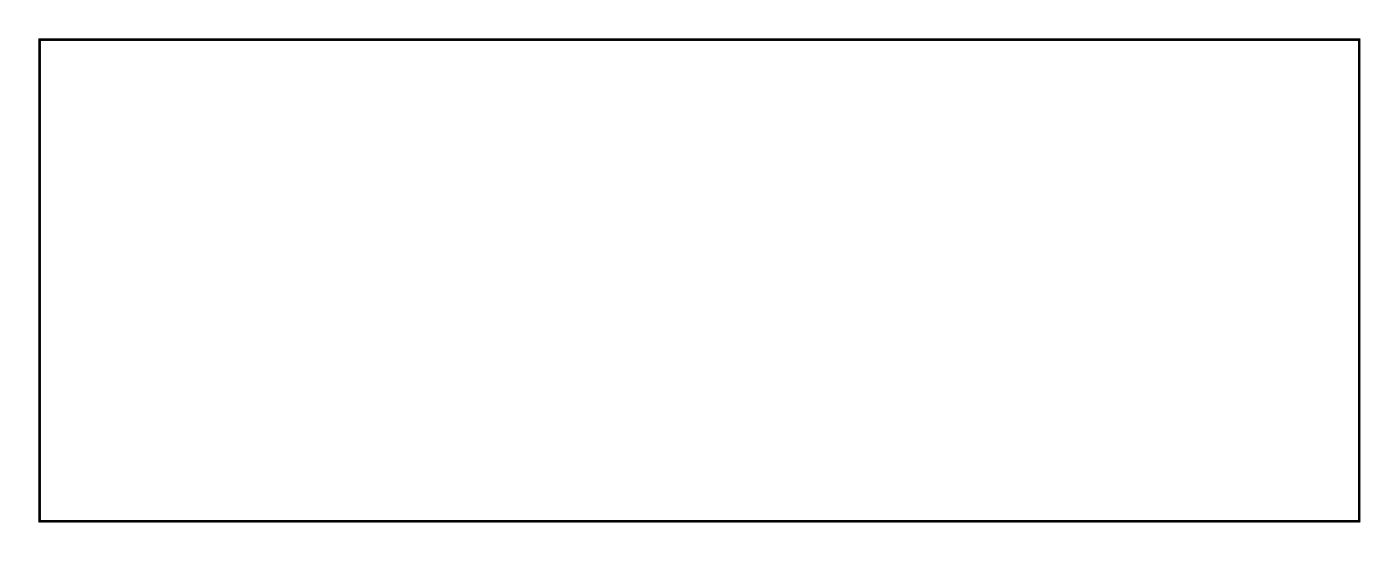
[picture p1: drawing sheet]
<svg xmlns="http://www.w3.org/2000/svg" width="128mm" height="52mm" viewBox="0 0 128 52" stroke-linecap="round" stroke-linejoin="round" font-family="sans-serif">
<path d="M3.6 3.6h121.1v44.2h-121.1z" fill="none" stroke="#000" stroke-width=".2"/>
<path d="M3.6 3.6h121.1v44.2h-121.1zM3.6 3.6v44.2h121.1v-44.2z" fill="#000"/>
<circle cx="121.4" cy="44.9" r="1.6" fill="#fff"/>
<circle cx="121.4" cy="44.9" r="1.6" fill="none" stroke="#fff" stroke-width=".25"/>
<circle cx="121.4" cy="6.8" r="1.6" fill="#fff"/>
<circle cx="121.4" cy="6.8" r="1.6" fill="none" stroke="#fff" stroke-width=".25"/>
<circle cx="6.5" cy="44.9" r="1.6" fill="#fff"/>
<circle cx="6.5" cy="44.9" r="1.6" fill="none" stroke="#fff" stroke-width=".25"/>
<circle cx="6.5" cy="6.8" r="1.6" fill="#fff"/>
<circle cx="6.5" cy="6.8" r="1.6" fill="none" stroke="#fff" stroke-width=".25"/>
<circle cx="87.1" cy="40.5" r=".7" fill="#fff"/>
<circle cx="87.1" cy="40.5" r=".7" fill="none" stroke="#fff" stroke-width=".76" stroke-linecap="butt"/>
<circle cx="81.4" cy="21.4" r=".7" fill="#fff"/>
<circle cx="81.4" cy="21.4" r=".7" fill="none" stroke="#fff" stroke-width=".76" stroke-linecap="butt"/>
<circle cx="54.1" cy="32.2" r=".7" fill="#fff"/>
<circle cx="54.1" cy="32.2" r=".7" fill="none" stroke="#fff" stroke-width=".76" stroke-linecap="butt"/>
<circle cx="84.6" cy="21.4" r=".7" fill="#fff"/>
<circle cx="84.6" cy="21.4" r=".7" fill="none" stroke="#fff" stroke-width=".76" stroke-linecap="butt"/>
<circle cx="87.8" cy="18.9" r=".7" fill="#fff"/>
<circle cx="87.8" cy="18.9" r=".7" fill="none" stroke="#fff" stroke-width=".76" stroke-linecap="butt"/>
<circle cx="85.9" cy="13.2" r=".7" fill="#fff"/>
<circle cx="85.9" cy="13.2" r=".7" fill="none" stroke="#fff" stroke-width=".76" stroke-linecap="butt"/>
<circle cx="34.4" cy="32.2" r=".7" fill="#fff"/>
<circle cx="34.4" cy="32.2" r=".7" fill="none" stroke="#fff" stroke-width=".76" stroke-linecap="butt"/>
<circle cx="50.3" cy="42.4" r=".7" fill="#fff"/>
<circle cx="50.3" cy="42.4" r=".7" fill="none" stroke="#fff" stroke-width=".76" stroke-linecap="butt"/>
<path d="M88.4 38.6h.1" fill="none" stroke="#fff" stroke-width=".25"/>
<circle cx="78.3" cy="10.6" r=".67" fill="#fff"/>
<circle cx="78.3" cy="10.6" r=".67" fill="none" stroke="#fff" stroke-width=".61" stroke-linecap="butt"/>
<circle cx="78.3" cy="13.2" r=".67" fill="#fff"/>
<circle cx="78.3" cy="13.2" r=".67" fill="none" stroke="#fff" stroke-width=".61" stroke-linecap="butt"/>
<circle cx="78.3" cy="15.7" r=".67" fill="#fff"/>
<circle cx="78.3" cy="15.7" r=".67" fill="none" stroke="#fff" stroke-width=".61" stroke-linecap="butt"/>
<circle cx="78.3" cy="18.3" r=".67" fill="#fff"/>
<circle cx="78.3" cy="18.3" r=".67" fill="none" stroke="#fff" stroke-width=".61" stroke-linecap="butt"/>
<path d="M90.9 38.6h.1" fill="none" stroke="#fff" stroke-width=".25"/>
<circle cx="78.3" cy="20.8" r=".67" fill="#fff"/>
<circle cx="78.3" cy="20.8" r=".67" fill="none" stroke="#fff" stroke-width=".61" stroke-linecap="butt"/>
<circle cx="78.3" cy="23.3" r=".67" fill="#fff"/>
<circle cx="78.3" cy="23.3" r=".67" fill="none" stroke="#fff" stroke-width=".61" stroke-linecap="butt"/>
<circle cx="78.3" cy="25.9" r=".67" fill="#fff"/>
<circle cx="78.3" cy="25.9" r=".67" fill="none" stroke="#fff" stroke-width=".61" stroke-linecap="butt"/>
<circle cx="78.3" cy="28.4" r=".67" fill="#fff"/>
<circle cx="78.3" cy="28.4" r=".67" fill="none" stroke="#fff" stroke-width=".61" stroke-linecap="butt"/>
<circle cx="78.3" cy="31" r=".67" fill="#fff"/>
<circle cx="78.3" cy="31" r=".67" fill="none" stroke="#fff" stroke-width=".61" stroke-linecap="butt"/>
<circle cx="78.3" cy="33.5" r=".67" fill="#fff"/>
<circle cx="78.3" cy="33.5" r=".67" fill="none" stroke="#fff" stroke-width=".61" stroke-linecap="butt"/>
<circle cx="78.3" cy="36" r=".67" fill="#fff"/>
<circle cx="78.3" cy="36" r=".67" fill="none" stroke="#fff" stroke-width=".61" stroke-linecap="butt"/>
<circle cx="78.3" cy="38.6" r=".67" fill="#fff"/>
<circle cx="78.3" cy="38.6" r=".67" fill="none" stroke="#fff" stroke-width=".61" stroke-linecap="butt"/>
<circle cx="93.5" cy="10.6" r=".67" fill="#fff"/>
<circle cx="93.5" cy="10.6" r=".67" fill="none" stroke="#fff" stroke-width=".61" stroke-linecap="butt"/>
<circle cx="93.5" cy="13.2" r=".67" fill="#fff"/>
<circle cx="93.5" cy="13.2" r=".67" fill="none" stroke="#fff" stroke-width=".61" stroke-linecap="butt"/>
<circle cx="93.5" cy="15.7" r=".67" fill="#fff"/>
<circle cx="93.5" cy="15.7" r=".67" fill="none" stroke="#fff" stroke-width=".61" stroke-linecap="butt"/>
<circle cx="93.5" cy="18.3" r=".67" fill="#fff"/>
<circle cx="93.5" cy="18.3" r=".67" fill="none" stroke="#fff" stroke-width=".61" stroke-linecap="butt"/>
<circle cx="93.5" cy="20.8" r=".67" fill="#fff"/>
<circle cx="93.5" cy="20.8" r=".67" fill="none" stroke="#fff" stroke-width=".61" stroke-linecap="butt"/>
<circle cx="93.5" cy="23.3" r=".67" fill="#fff"/>
<circle cx="93.5" cy="23.3" r=".67" fill="none" stroke="#fff" stroke-width=".61" stroke-linecap="butt"/>
<circle cx="93.5" cy="25.9" r=".67" fill="#fff"/>
<circle cx="93.5" cy="25.9" r=".67" fill="none" stroke="#fff" stroke-width=".61" stroke-linecap="butt"/>
<circle cx="93.5" cy="28.4" r=".67" fill="#fff"/>
<circle cx="93.5" cy="28.4" r=".67" fill="none" stroke="#fff" stroke-width=".61" stroke-linecap="butt"/>
<circle cx="93.5" cy="31" r=".67" fill="#fff"/>
<circle cx="93.5" cy="31" r=".67" fill="none" stroke="#fff" stroke-width=".61" stroke-linecap="butt"/>
<circle cx="93.5" cy="33.5" r=".67" fill="#fff"/>
<circle cx="93.5" cy="33.5" r=".67" fill="none" stroke="#fff" stroke-width=".61" stroke-linecap="butt"/>
<circle cx="93.5" cy="36" r=".67" fill="#fff"/>
<circle cx="93.5" cy="36" r=".67" fill="none" stroke="#fff" stroke-width=".61" stroke-linecap="butt"/>
<circle cx="93.5" cy="38.6" r=".67" fill="#fff"/>
<circle cx="93.5" cy="38.6" r=".67" fill="none" stroke="#fff" stroke-width=".61" stroke-linecap="butt"/>
<circle cx="114.5" cy="6.8" r=".72" fill="#fff"/>
<circle cx="114.5" cy="6.8" r=".72" fill="none" stroke="#fff" stroke-width=".69" stroke-linecap="butt"/>
<circle cx="114.5" cy="9.4" r=".72" fill="#fff"/>
<circle cx="114.5" cy="9.4" r=".72" fill="none" stroke="#fff" stroke-width=".69" stroke-linecap="butt"/>
<circle cx="114.5" cy="11.9" r=".72" fill="#fff"/>
<circle cx="114.5" cy="11.9" r=".72" fill="none" stroke="#fff" stroke-width=".69" stroke-linecap="butt"/>
<circle cx="114.5" cy="14.5" r=".72" fill="#fff"/>
<circle cx="114.5" cy="14.5" r=".72" fill="none" stroke="#fff" stroke-width=".69" stroke-linecap="butt"/>
<circle cx="114.5" cy="17" r=".72" fill="#fff"/>
<circle cx="114.5" cy="17" r=".72" fill="none" stroke="#fff" stroke-width=".69" stroke-linecap="butt"/>
<circle cx="114.5" cy="19.5" r=".72" fill="#fff"/>
<circle cx="114.5" cy="19.5" r=".72" fill="none" stroke="#fff" stroke-width=".69" stroke-linecap="butt"/>
<circle cx="114.5" cy="22.1" r=".72" fill="#fff"/>
<circle cx="114.5" cy="22.1" r=".72" fill="none" stroke="#fff" stroke-width=".69" stroke-linecap="butt"/>
<circle cx="114.5" cy="24.6" r=".72" fill="#fff"/>
<circle cx="114.5" cy="24.6" r=".72" fill="none" stroke="#fff" stroke-width=".69" stroke-linecap="butt"/>
<circle cx="114.5" cy="27.2" r=".72" fill="#fff"/>
<circle cx="114.5" cy="27.2" r=".72" fill="none" stroke="#fff" stroke-width=".69" stroke-linecap="butt"/>
<circle cx="114.5" cy="29.7" r=".72" fill="#fff"/>
<circle cx="114.5" cy="29.7" r=".72" fill="none" stroke="#fff" stroke-width=".69" stroke-linecap="butt"/>
<circle cx="114.5" cy="32.2" r=".72" fill="#fff"/>
<circle cx="114.5" cy="32.2" r=".72" fill="none" stroke="#fff" stroke-width=".69" stroke-linecap="butt"/>
<circle cx="114.5" cy="34.8" r=".72" fill="#fff"/>
<circle cx="114.5" cy="34.8" r=".72" fill="none" stroke="#fff" stroke-width=".69" stroke-linecap="butt"/>
<circle cx="114.5" cy="37.3" r=".72" fill="#fff"/>
<circle cx="114.5" cy="37.3" r=".72" fill="none" stroke="#fff" stroke-width=".69" stroke-linecap="butt"/>
<circle cx="114.5" cy="39.9" r=".72" fill="#fff"/>
<circle cx="114.5" cy="39.9" r=".72" fill="none" stroke="#fff" stroke-width=".69" stroke-linecap="butt"/>
<circle cx="114.5" cy="42.4" r=".72" fill="#fff"/>
<circle cx="114.5" cy="42.4" r=".72" fill="none" stroke="#fff" stroke-width=".69" stroke-linecap="butt"/>
<circle cx="114.5" cy="44.9" r=".72" fill="#fff"/>
<circle cx="114.5" cy="44.9" r=".72" fill="none" stroke="#fff" stroke-width=".69" stroke-linecap="butt"/>
<circle cx="99.2" cy="17" r=".72" fill="#fff"/>
<circle cx="99.2" cy="17" r=".72" fill="none" stroke="#fff" stroke-width=".69" stroke-linecap="butt"/>
<circle cx="99.2" cy="19.5" r=".72" fill="#fff"/>
<circle cx="99.2" cy="19.5" r=".72" fill="none" stroke="#fff" stroke-width=".69" stroke-linecap="butt"/>
<circle cx="99.2" cy="22.1" r=".72" fill="#fff"/>
<circle cx="99.2" cy="22.1" r=".72" fill="none" stroke="#fff" stroke-width=".69" stroke-linecap="butt"/>
<circle cx="99.2" cy="24.6" r=".72" fill="#fff"/>
<circle cx="99.2" cy="24.6" r=".72" fill="none" stroke="#fff" stroke-width=".69" stroke-linecap="butt"/>
<circle cx="99.2" cy="27.2" r=".72" fill="#fff"/>
<circle cx="99.2" cy="27.2" r=".72" fill="none" stroke="#fff" stroke-width=".69" stroke-linecap="butt"/>
<circle cx="99.2" cy="29.7" r=".72" fill="#fff"/>
<circle cx="99.2" cy="29.7" r=".72" fill="none" stroke="#fff" stroke-width=".69" stroke-linecap="butt"/>
<circle cx="99.2" cy="32.2" r=".72" fill="#fff"/>
<circle cx="99.2" cy="32.2" r=".72" fill="none" stroke="#fff" stroke-width=".69" stroke-linecap="butt"/>
<circle cx="99.2" cy="34.8" r=".72" fill="#fff"/>
<circle cx="99.2" cy="34.8" r=".72" fill="none" stroke="#fff" stroke-width=".69" stroke-linecap="butt"/>
<path d="M46.9 28.5h1.4v1.4h-1.4z" fill="#fff"/>
<path d="M46.9 28.5h1.4v1.4h-1.4z" fill="none" stroke="#fff" stroke-width=".76" stroke-linecap="butt"/>
<circle cx="47.6" cy="29.2" r=".7" fill="#fff"/>
<circle cx="47.6" cy="29.2" r=".7" fill="none" stroke="#fff" stroke-width=".76" stroke-linecap="butt"/>
<circle cx="47.6" cy="36.8" r=".7" fill="#fff"/>
<circle cx="47.6" cy="36.8" r=".7" fill="none" stroke="#fff" stroke-width=".76" stroke-linecap="butt"/>
<circle cx="45.1" cy="29.2" r=".7" fill="#fff"/>
<circle cx="45.1" cy="29.2" r=".7" fill="none" stroke="#fff" stroke-width=".76" stroke-linecap="butt"/>
<circle cx="45.1" cy="36.8" r=".7" fill="#fff"/>
<circle cx="45.1" cy="36.8" r=".7" fill="none" stroke="#fff" stroke-width=".76" stroke-linecap="butt"/>
<circle cx="42.5" cy="29.2" r=".7" fill="#fff"/>
<circle cx="42.5" cy="29.2" r=".7" fill="none" stroke="#fff" stroke-width=".76" stroke-linecap="butt"/>
<circle cx="42.5" cy="36.8" r=".7" fill="#fff"/>
<circle cx="42.5" cy="36.8" r=".7" fill="none" stroke="#fff" stroke-width=".76" stroke-linecap="butt"/>
<circle cx="40" cy="29.2" r=".7" fill="#fff"/>
<circle cx="40" cy="29.2" r=".7" fill="none" stroke="#fff" stroke-width=".76" stroke-linecap="butt"/>
<circle cx="40" cy="36.8" r=".7" fill="#fff"/>
<circle cx="40" cy="36.8" r=".7" fill="none" stroke="#fff" stroke-width=".76" stroke-linecap="butt"/>
<circle cx="37.5" cy="29.2" r=".7" fill="#fff"/>
<circle cx="37.5" cy="29.2" r=".7" fill="none" stroke="#fff" stroke-width=".76" stroke-linecap="butt"/>
<circle cx="37.5" cy="36.8" r=".7" fill="#fff"/>
<circle cx="37.5" cy="36.8" r=".7" fill="none" stroke="#fff" stroke-width=".76" stroke-linecap="butt"/>
<circle cx="34.9" cy="29.2" r=".7" fill="#fff"/>
<circle cx="34.9" cy="29.2" r=".7" fill="none" stroke="#fff" stroke-width=".76" stroke-linecap="butt"/>
<circle cx="34.9" cy="36.8" r=".7" fill="#fff"/>
<circle cx="34.9" cy="36.8" r=".7" fill="none" stroke="#fff" stroke-width=".76" stroke-linecap="butt"/>
<circle cx="32.4" cy="29.2" r=".7" fill="#fff"/>
<circle cx="32.4" cy="29.2" r=".7" fill="none" stroke="#fff" stroke-width=".76" stroke-linecap="butt"/>
<circle cx="32.4" cy="36.8" r=".7" fill="#fff"/>
<circle cx="32.4" cy="36.8" r=".7" fill="none" stroke="#fff" stroke-width=".76" stroke-linecap="butt"/>
<circle cx="29.8" cy="29.2" r=".7" fill="#fff"/>
<circle cx="29.8" cy="29.2" r=".7" fill="none" stroke="#fff" stroke-width=".76" stroke-linecap="butt"/>
<circle cx="29.8" cy="36.8" r=".7" fill="#fff"/>
<circle cx="29.8" cy="36.8" r=".7" fill="none" stroke="#fff" stroke-width=".76" stroke-linecap="butt"/>
<path d="M69.9 28.4h1.4v1.4h-1.4z" fill="#fff"/>
<path d="M69.9 28.4h1.4v1.4h-1.4z" fill="none" stroke="#fff" stroke-width=".76" stroke-linecap="butt"/>
<circle cx="70.6" cy="29.1" r=".7" fill="#fff"/>
<circle cx="70.6" cy="29.1" r=".7" fill="none" stroke="#fff" stroke-width=".76" stroke-linecap="butt"/>
<circle cx="70.6" cy="36.7" r=".7" fill="#fff"/>
<circle cx="70.6" cy="36.7" r=".7" fill="none" stroke="#fff" stroke-width=".76" stroke-linecap="butt"/>
<circle cx="68.1" cy="29.1" r=".7" fill="#fff"/>
<circle cx="68.1" cy="29.1" r=".7" fill="none" stroke="#fff" stroke-width=".76" stroke-linecap="butt"/>
<circle cx="68.1" cy="36.7" r=".7" fill="#fff"/>
<circle cx="68.1" cy="36.7" r=".7" fill="none" stroke="#fff" stroke-width=".76" stroke-linecap="butt"/>
<circle cx="65.6" cy="29.1" r=".7" fill="#fff"/>
<circle cx="65.6" cy="29.1" r=".7" fill="none" stroke="#fff" stroke-width=".76" stroke-linecap="butt"/>
<circle cx="65.6" cy="36.7" r=".7" fill="#fff"/>
<circle cx="65.6" cy="36.7" r=".7" fill="none" stroke="#fff" stroke-width=".76" stroke-linecap="butt"/>
<circle cx="63" cy="29.1" r=".7" fill="#fff"/>
<circle cx="63" cy="29.1" r=".7" fill="none" stroke="#fff" stroke-width=".76" stroke-linecap="butt"/>
<circle cx="63" cy="36.7" r=".7" fill="#fff"/>
<circle cx="63" cy="36.7" r=".7" fill="none" stroke="#fff" stroke-width=".76" stroke-linecap="butt"/>
<circle cx="60.5" cy="29.1" r=".7" fill="#fff"/>
<circle cx="60.5" cy="29.1" r=".7" fill="none" stroke="#fff" stroke-width=".76" stroke-linecap="butt"/>
<circle cx="60.5" cy="36.7" r=".7" fill="#fff"/>
<circle cx="60.5" cy="36.7" r=".7" fill="none" stroke="#fff" stroke-width=".76" stroke-linecap="butt"/>
<circle cx="57.9" cy="29.1" r=".7" fill="#fff"/>
<circle cx="57.9" cy="29.1" r=".7" fill="none" stroke="#fff" stroke-width=".76" stroke-linecap="butt"/>
<circle cx="57.9" cy="36.7" r=".7" fill="#fff"/>
<circle cx="57.9" cy="36.7" r=".7" fill="none" stroke="#fff" stroke-width=".76" stroke-linecap="butt"/>
<circle cx="55.4" cy="29.1" r=".7" fill="#fff"/>
<circle cx="55.4" cy="29.1" r=".7" fill="none" stroke="#fff" stroke-width=".76" stroke-linecap="butt"/>
<circle cx="55.4" cy="36.7" r=".7" fill="#fff"/>
<circle cx="55.4" cy="36.7" r=".7" fill="none" stroke="#fff" stroke-width=".76" stroke-linecap="butt"/>
<circle cx="52.9" cy="29.1" r=".7" fill="#fff"/>
<circle cx="52.9" cy="29.1" r=".7" fill="none" stroke="#fff" stroke-width=".76" stroke-linecap="butt"/>
<circle cx="52.9" cy="36.7" r=".7" fill="#fff"/>
<circle cx="52.9" cy="36.7" r=".7" fill="none" stroke="#fff" stroke-width=".76" stroke-linecap="butt"/>
<path d="M24.2 28.4h1.4v1.4h-1.4z" fill="#fff"/>
<path d="M24.2 28.4h1.4v1.4h-1.4z" fill="none" stroke="#fff" stroke-width=".76" stroke-linecap="butt"/>
<circle cx="24.9" cy="29.1" r=".7" fill="#fff"/>
<circle cx="24.9" cy="29.1" r=".7" fill="none" stroke="#fff" stroke-width=".76" stroke-linecap="butt"/>
<circle cx="24.9" cy="36.7" r=".7" fill="#fff"/>
<circle cx="24.9" cy="36.7" r=".7" fill="none" stroke="#fff" stroke-width=".76" stroke-linecap="butt"/>
<circle cx="22.4" cy="29.1" r=".7" fill="#fff"/>
<circle cx="22.4" cy="29.1" r=".7" fill="none" stroke="#fff" stroke-width=".76" stroke-linecap="butt"/>
<circle cx="22.4" cy="36.7" r=".7" fill="#fff"/>
<circle cx="22.4" cy="36.7" r=".7" fill="none" stroke="#fff" stroke-width=".76" stroke-linecap="butt"/>
<circle cx="19.8" cy="29.1" r=".7" fill="#fff"/>
<circle cx="19.8" cy="29.1" r=".7" fill="none" stroke="#fff" stroke-width=".76" stroke-linecap="butt"/>
<circle cx="19.8" cy="36.7" r=".7" fill="#fff"/>
<circle cx="19.8" cy="36.7" r=".7" fill="none" stroke="#fff" stroke-width=".76" stroke-linecap="butt"/>
<circle cx="17.3" cy="29.1" r=".7" fill="#fff"/>
<circle cx="17.3" cy="29.1" r=".7" fill="none" stroke="#fff" stroke-width=".76" stroke-linecap="butt"/>
<circle cx="17.3" cy="36.7" r=".7" fill="#fff"/>
<circle cx="17.3" cy="36.7" r=".7" fill="none" stroke="#fff" stroke-width=".76" stroke-linecap="butt"/>
<circle cx="14.8" cy="29.1" r=".7" fill="#fff"/>
<circle cx="14.8" cy="29.1" r=".7" fill="none" stroke="#fff" stroke-width=".76" stroke-linecap="butt"/>
<circle cx="14.8" cy="36.7" r=".7" fill="#fff"/>
<circle cx="14.8" cy="36.7" r=".7" fill="none" stroke="#fff" stroke-width=".76" stroke-linecap="butt"/>
<circle cx="12.2" cy="29.1" r=".7" fill="#fff"/>
<circle cx="12.2" cy="29.1" r=".7" fill="none" stroke="#fff" stroke-width=".76" stroke-linecap="butt"/>
<circle cx="12.2" cy="36.7" r=".7" fill="#fff"/>
<circle cx="12.2" cy="36.7" r=".7" fill="none" stroke="#fff" stroke-width=".76" stroke-linecap="butt"/>
<circle cx="9.7" cy="29.1" r=".7" fill="#fff"/>
<circle cx="9.7" cy="29.1" r=".7" fill="none" stroke="#fff" stroke-width=".76" stroke-linecap="butt"/>
<circle cx="9.7" cy="36.7" r=".7" fill="#fff"/>
<circle cx="9.7" cy="36.7" r=".7" fill="none" stroke="#fff" stroke-width=".76" stroke-linecap="butt"/>
<circle cx="7.1" cy="29.1" r=".7" fill="#fff"/>
<circle cx="7.1" cy="29.1" r=".7" fill="none" stroke="#fff" stroke-width=".76" stroke-linecap="butt"/>
<circle cx="7.1" cy="36.7" r=".7" fill="#fff"/>
<circle cx="7.1" cy="36.7" r=".7" fill="none" stroke="#fff" stroke-width=".76" stroke-linecap="butt"/>
<circle cx="10.9" cy="25.2" r=".7" fill="#fff"/>
<circle cx="10.9" cy="25.2" r=".7" fill="none" stroke="#fff" stroke-width=".76" stroke-linecap="butt"/>
<circle cx="10.9" cy="15.1" r=".7" fill="#fff"/>
<circle cx="10.9" cy="15.1" r=".7" fill="none" stroke="#fff" stroke-width=".76" stroke-linecap="butt"/>
<circle cx="21.1" cy="25.2" r=".7" fill="#fff"/>
<circle cx="21.1" cy="25.2" r=".7" fill="none" stroke="#fff" stroke-width=".76" stroke-linecap="butt"/>
<circle cx="21.1" cy="15.1" r=".7" fill="#fff"/>
<circle cx="21.1" cy="15.1" r=".7" fill="none" stroke="#fff" stroke-width=".76" stroke-linecap="butt"/>
<circle cx="16" cy="25.2" r=".7" fill="#fff"/>
<circle cx="16" cy="25.2" r=".7" fill="none" stroke="#fff" stroke-width=".76" stroke-linecap="butt"/>
<circle cx="16" cy="15.1" r=".7" fill="#fff"/>
<circle cx="16" cy="15.1" r=".7" fill="none" stroke="#fff" stroke-width=".76" stroke-linecap="butt"/>
<circle cx="18.6" cy="25.2" r=".7" fill="#fff"/>
<circle cx="18.6" cy="25.2" r=".7" fill="none" stroke="#fff" stroke-width=".76" stroke-linecap="butt"/>
<circle cx="18.6" cy="15.1" r=".7" fill="#fff"/>
<circle cx="18.6" cy="15.1" r=".7" fill="none" stroke="#fff" stroke-width=".76" stroke-linecap="butt"/>
<circle cx="13.5" cy="25.2" r=".7" fill="#fff"/>
<circle cx="13.5" cy="25.2" r=".7" fill="none" stroke="#fff" stroke-width=".76" stroke-linecap="butt"/>
<circle cx="13.5" cy="15.1" r=".7" fill="#fff"/>
<circle cx="13.5" cy="15.1" r=".7" fill="none" stroke="#fff" stroke-width=".76" stroke-linecap="butt"/>
<circle cx="23.6" cy="25.2" r=".7" fill="#fff"/>
<circle cx="23.6" cy="25.2" r=".7" fill="none" stroke="#fff" stroke-width=".76" stroke-linecap="butt"/>
<circle cx="23.6" cy="15.1" r=".7" fill="#fff"/>
<circle cx="23.6" cy="15.1" r=".7" fill="none" stroke="#fff" stroke-width=".76" stroke-linecap="butt"/>
<circle cx="26.2" cy="25.2" r=".7" fill="#fff"/>
<circle cx="26.2" cy="25.2" r=".7" fill="none" stroke="#fff" stroke-width=".76" stroke-linecap="butt"/>
<circle cx="26.2" cy="15.1" r=".7" fill="#fff"/>
<circle cx="26.2" cy="15.1" r=".7" fill="none" stroke="#fff" stroke-width=".76" stroke-linecap="butt"/>
<circle cx="28.7" cy="25.2" r=".7" fill="#fff"/>
<circle cx="28.7" cy="25.2" r=".7" fill="none" stroke="#fff" stroke-width=".76" stroke-linecap="butt"/>
<circle cx="28.7" cy="15.1" r=".7" fill="#fff"/>
<circle cx="28.7" cy="15.1" r=".7" fill="none" stroke="#fff" stroke-width=".76" stroke-linecap="butt"/>
<circle cx="31.3" cy="25.2" r=".7" fill="#fff"/>
<circle cx="31.3" cy="25.2" r=".7" fill="none" stroke="#fff" stroke-width=".76" stroke-linecap="butt"/>
<circle cx="31.3" cy="15.1" r=".7" fill="#fff"/>
<circle cx="31.3" cy="15.1" r=".7" fill="none" stroke="#fff" stroke-width=".76" stroke-linecap="butt"/>
<circle cx="41.4" cy="25.2" r=".7" fill="#fff"/>
<circle cx="41.4" cy="25.2" r=".7" fill="none" stroke="#fff" stroke-width=".76" stroke-linecap="butt"/>
<circle cx="41.4" cy="15.1" r=".7" fill="#fff"/>
<circle cx="41.4" cy="15.1" r=".7" fill="none" stroke="#fff" stroke-width=".76" stroke-linecap="butt"/>
<circle cx="36.3" cy="25.2" r=".7" fill="#fff"/>
<circle cx="36.3" cy="25.2" r=".7" fill="none" stroke="#fff" stroke-width=".76" stroke-linecap="butt"/>
<circle cx="36.3" cy="15.1" r=".7" fill="#fff"/>
<circle cx="36.3" cy="15.1" r=".7" fill="none" stroke="#fff" stroke-width=".76" stroke-linecap="butt"/>
<circle cx="38.9" cy="25.2" r=".7" fill="#fff"/>
<circle cx="38.9" cy="25.2" r=".7" fill="none" stroke="#fff" stroke-width=".76" stroke-linecap="butt"/>
<circle cx="38.9" cy="15.1" r=".7" fill="#fff"/>
<circle cx="38.9" cy="15.1" r=".7" fill="none" stroke="#fff" stroke-width=".76" stroke-linecap="butt"/>
<circle cx="33.8" cy="25.2" r=".7" fill="#fff"/>
<circle cx="33.8" cy="25.2" r=".7" fill="none" stroke="#fff" stroke-width=".76" stroke-linecap="butt"/>
<circle cx="33.8" cy="15.1" r=".7" fill="#fff"/>
<circle cx="33.8" cy="15.1" r=".7" fill="none" stroke="#fff" stroke-width=".76" stroke-linecap="butt"/>
<circle cx="44" cy="25.2" r=".7" fill="#fff"/>
<circle cx="44" cy="25.2" r=".7" fill="none" stroke="#fff" stroke-width=".76" stroke-linecap="butt"/>
<circle cx="44" cy="15.1" r=".7" fill="#fff"/>
<circle cx="44" cy="15.1" r=".7" fill="none" stroke="#fff" stroke-width=".76" stroke-linecap="butt"/>
<circle cx="46.5" cy="25.2" r=".7" fill="#fff"/>
<circle cx="46.5" cy="25.2" r=".7" fill="none" stroke="#fff" stroke-width=".76" stroke-linecap="butt"/>
<circle cx="46.5" cy="15.1" r=".7" fill="#fff"/>
<circle cx="46.5" cy="15.1" r=".7" fill="none" stroke="#fff" stroke-width=".76" stroke-linecap="butt"/>
<circle cx="49" cy="25.2" r=".7" fill="#fff"/>
<circle cx="49" cy="25.2" r=".7" fill="none" stroke="#fff" stroke-width=".76" stroke-linecap="butt"/>
<circle cx="49" cy="15.1" r=".7" fill="#fff"/>
<circle cx="49" cy="15.1" r=".7" fill="none" stroke="#fff" stroke-width=".76" stroke-linecap="butt"/>
<circle cx="56.7" cy="25.2" r=".7" fill="#fff"/>
<circle cx="56.7" cy="25.2" r=".7" fill="none" stroke="#fff" stroke-width=".76" stroke-linecap="butt"/>
<circle cx="56.7" cy="15.1" r=".7" fill="#fff"/>
<circle cx="56.7" cy="15.1" r=".7" fill="none" stroke="#fff" stroke-width=".76" stroke-linecap="butt"/>
<circle cx="51.6" cy="25.2" r=".7" fill="#fff"/>
<circle cx="51.6" cy="25.2" r=".7" fill="none" stroke="#fff" stroke-width=".76" stroke-linecap="butt"/>
<circle cx="51.6" cy="15.1" r=".7" fill="#fff"/>
<circle cx="51.6" cy="15.1" r=".7" fill="none" stroke="#fff" stroke-width=".76" stroke-linecap="butt"/>
<circle cx="59.2" cy="25.2" r=".7" fill="#fff"/>
<circle cx="59.2" cy="25.2" r=".7" fill="none" stroke="#fff" stroke-width=".76" stroke-linecap="butt"/>
<circle cx="59.2" cy="15.1" r=".7" fill="#fff"/>
<circle cx="59.2" cy="15.1" r=".7" fill="none" stroke="#fff" stroke-width=".76" stroke-linecap="butt"/>
<circle cx="54.1" cy="25.2" r=".7" fill="#fff"/>
<circle cx="54.1" cy="25.2" r=".7" fill="none" stroke="#fff" stroke-width=".76" stroke-linecap="butt"/>
<circle cx="54.1" cy="15.1" r=".7" fill="#fff"/>
<circle cx="54.1" cy="15.1" r=".7" fill="none" stroke="#fff" stroke-width=".76" stroke-linecap="butt"/>
<circle cx="64.3" cy="25.2" r=".7" fill="#fff"/>
<circle cx="64.3" cy="25.2" r=".7" fill="none" stroke="#fff" stroke-width=".76" stroke-linecap="butt"/>
<circle cx="64.3" cy="15.1" r=".7" fill="#fff"/>
<circle cx="64.3" cy="15.1" r=".7" fill="none" stroke="#fff" stroke-width=".76" stroke-linecap="butt"/>
<circle cx="61.7" cy="25.2" r=".7" fill="#fff"/>
<circle cx="61.7" cy="25.2" r=".7" fill="none" stroke="#fff" stroke-width=".76" stroke-linecap="butt"/>
<circle cx="61.7" cy="15.1" r=".7" fill="#fff"/>
<circle cx="61.7" cy="15.1" r=".7" fill="none" stroke="#fff" stroke-width=".76" stroke-linecap="butt"/>
<circle cx="66.8" cy="25.2" r=".7" fill="#fff"/>
<circle cx="66.8" cy="25.2" r=".7" fill="none" stroke="#fff" stroke-width=".76" stroke-linecap="butt"/>
<circle cx="66.8" cy="15.1" r=".7" fill="#fff"/>
<circle cx="66.8" cy="15.1" r=".7" fill="none" stroke="#fff" stroke-width=".76" stroke-linecap="butt"/>
<circle cx="69.4" cy="25.2" r=".7" fill="#fff"/>
<circle cx="69.4" cy="25.2" r=".7" fill="none" stroke="#fff" stroke-width=".76" stroke-linecap="butt"/>
<circle cx="69.4" cy="15.1" r=".7" fill="#fff"/>
<circle cx="69.4" cy="15.1" r=".7" fill="none" stroke="#fff" stroke-width=".76" stroke-linecap="butt"/>
<circle cx="117" cy="44.9" r=".74" fill="#fff"/>
<circle cx="117" cy="44.9" r=".74" fill="none" stroke="#fff" stroke-width=".76" stroke-linecap="butt"/>
<circle cx="117" cy="42.4" r=".74" fill="#fff"/>
<circle cx="117" cy="42.4" r=".74" fill="none" stroke="#fff" stroke-width=".76" stroke-linecap="butt"/>
<circle cx="117" cy="39.9" r=".74" fill="#fff"/>
<circle cx="117" cy="39.9" r=".74" fill="none" stroke="#fff" stroke-width=".76" stroke-linecap="butt"/>
<circle cx="117" cy="37.3" r=".74" fill="#fff"/>
<circle cx="117" cy="37.3" r=".74" fill="none" stroke="#fff" stroke-width=".76" stroke-linecap="butt"/>
<circle cx="117" cy="34.8" r=".74" fill="#fff"/>
<circle cx="117" cy="34.8" r=".74" fill="none" stroke="#fff" stroke-width=".76" stroke-linecap="butt"/>
<circle cx="117" cy="32.2" r=".74" fill="#fff"/>
<circle cx="117" cy="32.2" r=".74" fill="none" stroke="#fff" stroke-width=".76" stroke-linecap="butt"/>
<circle cx="117" cy="29.7" r=".74" fill="#fff"/>
<circle cx="117" cy="29.7" r=".74" fill="none" stroke="#fff" stroke-width=".76" stroke-linecap="butt"/>
<circle cx="117" cy="27.2" r=".74" fill="#fff"/>
<circle cx="117" cy="27.2" r=".74" fill="none" stroke="#fff" stroke-width=".76" stroke-linecap="butt"/>
<circle cx="117" cy="24.6" r=".74" fill="#fff"/>
<circle cx="117" cy="24.6" r=".74" fill="none" stroke="#fff" stroke-width=".76" stroke-linecap="butt"/>
<circle cx="117" cy="22.1" r=".74" fill="#fff"/>
<circle cx="117" cy="22.1" r=".74" fill="none" stroke="#fff" stroke-width=".76" stroke-linecap="butt"/>
<circle cx="117" cy="19.5" r=".74" fill="#fff"/>
<circle cx="117" cy="19.5" r=".74" fill="none" stroke="#fff" stroke-width=".76" stroke-linecap="butt"/>
<circle cx="117" cy="17" r=".74" fill="#fff"/>
<circle cx="117" cy="17" r=".74" fill="none" stroke="#fff" stroke-width=".76" stroke-linecap="butt"/>
<circle cx="117" cy="14.5" r=".74" fill="#fff"/>
<circle cx="117" cy="14.5" r=".74" fill="none" stroke="#fff" stroke-width=".76" stroke-linecap="butt"/>
<circle cx="117" cy="11.9" r=".74" fill="#fff"/>
<circle cx="117" cy="11.9" r=".74" fill="none" stroke="#fff" stroke-width=".76" stroke-linecap="butt"/>
<circle cx="117" cy="9.4" r=".74" fill="#fff"/>
<circle cx="117" cy="9.4" r=".74" fill="none" stroke="#fff" stroke-width=".76" stroke-linecap="butt"/>
<circle cx="117" cy="6.8" r=".74" fill="#fff"/>
<circle cx="117" cy="6.8" r=".74" fill="none" stroke="#fff" stroke-width=".76" stroke-linecap="butt"/>
<circle cx="69.4" cy="11.9" r=".74" fill="#fff"/>
<circle cx="69.4" cy="11.9" r=".74" fill="none" stroke="#fff" stroke-width=".76" stroke-linecap="butt"/>
<circle cx="66.8" cy="11.9" r=".74" fill="#fff"/>
<circle cx="66.8" cy="11.9" r=".74" fill="none" stroke="#fff" stroke-width=".76" stroke-linecap="butt"/>
<circle cx="64.3" cy="11.9" r=".74" fill="#fff"/>
<circle cx="64.3" cy="11.9" r=".74" fill="none" stroke="#fff" stroke-width=".76" stroke-linecap="butt"/>
<circle cx="61.7" cy="11.9" r=".74" fill="#fff"/>
<circle cx="61.7" cy="11.9" r=".74" fill="none" stroke="#fff" stroke-width=".76" stroke-linecap="butt"/>
<circle cx="59.2" cy="11.9" r=".74" fill="#fff"/>
<circle cx="59.2" cy="11.9" r=".74" fill="none" stroke="#fff" stroke-width=".76" stroke-linecap="butt"/>
<circle cx="56.7" cy="11.9" r=".74" fill="#fff"/>
<circle cx="56.7" cy="11.9" r=".74" fill="none" stroke="#fff" stroke-width=".76" stroke-linecap="butt"/>
<circle cx="54.1" cy="11.9" r=".74" fill="#fff"/>
<circle cx="54.1" cy="11.9" r=".74" fill="none" stroke="#fff" stroke-width=".76" stroke-linecap="butt"/>
<circle cx="51.6" cy="11.9" r=".74" fill="#fff"/>
<circle cx="51.6" cy="11.9" r=".74" fill="none" stroke="#fff" stroke-width=".76" stroke-linecap="butt"/>
<circle cx="49" cy="11.9" r=".74" fill="#fff"/>
<circle cx="49" cy="11.9" r=".74" fill="none" stroke="#fff" stroke-width=".76" stroke-linecap="butt"/>
<circle cx="46.5" cy="11.9" r=".74" fill="#fff"/>
<circle cx="46.5" cy="11.9" r=".74" fill="none" stroke="#fff" stroke-width=".76" stroke-linecap="butt"/>
<circle cx="44" cy="11.9" r=".74" fill="#fff"/>
<circle cx="44" cy="11.9" r=".74" fill="none" stroke="#fff" stroke-width=".76" stroke-linecap="butt"/>
<circle cx="41.4" cy="11.9" r=".74" fill="#fff"/>
<circle cx="41.4" cy="11.9" r=".74" fill="none" stroke="#fff" stroke-width=".76" stroke-linecap="butt"/>
<circle cx="38.9" cy="11.9" r=".74" fill="#fff"/>
<circle cx="38.9" cy="11.9" r=".74" fill="none" stroke="#fff" stroke-width=".76" stroke-linecap="butt"/>
<circle cx="36.3" cy="11.9" r=".74" fill="#fff"/>
<circle cx="36.3" cy="11.9" r=".74" fill="none" stroke="#fff" stroke-width=".76" stroke-linecap="butt"/>
<circle cx="33.8" cy="11.9" r=".74" fill="#fff"/>
<circle cx="33.8" cy="11.9" r=".74" fill="none" stroke="#fff" stroke-width=".76" stroke-linecap="butt"/>
<circle cx="31.3" cy="11.9" r=".74" fill="#fff"/>
<circle cx="31.3" cy="11.9" r=".74" fill="none" stroke="#fff" stroke-width=".76" stroke-linecap="butt"/>
<circle cx="28.7" cy="11.9" r=".74" fill="#fff"/>
<circle cx="28.7" cy="11.9" r=".74" fill="none" stroke="#fff" stroke-width=".76" stroke-linecap="butt"/>
<circle cx="26.2" cy="11.9" r=".74" fill="#fff"/>
<circle cx="26.2" cy="11.9" r=".74" fill="none" stroke="#fff" stroke-width=".76" stroke-linecap="butt"/>
<circle cx="23.6" cy="11.9" r=".74" fill="#fff"/>
<circle cx="23.6" cy="11.9" r=".74" fill="none" stroke="#fff" stroke-width=".76" stroke-linecap="butt"/>
<circle cx="21.1" cy="11.9" r=".74" fill="#fff"/>
<circle cx="21.1" cy="11.9" r=".74" fill="none" stroke="#fff" stroke-width=".76" stroke-linecap="butt"/>
<circle cx="18.6" cy="11.9" r=".74" fill="#fff"/>
<circle cx="18.6" cy="11.9" r=".74" fill="none" stroke="#fff" stroke-width=".76" stroke-linecap="butt"/>
<circle cx="16" cy="11.9" r=".74" fill="#fff"/>
<circle cx="16" cy="11.9" r=".74" fill="none" stroke="#fff" stroke-width=".76" stroke-linecap="butt"/>
<circle cx="13.5" cy="11.9" r=".74" fill="#fff"/>
<circle cx="13.5" cy="11.9" r=".74" fill="none" stroke="#fff" stroke-width=".76" stroke-linecap="butt"/>
<circle cx="10.9" cy="11.9" r=".74" fill="#fff"/>
<circle cx="10.9" cy="11.9" r=".74" fill="none" stroke="#fff" stroke-width=".76" stroke-linecap="butt"/>
</svg>
